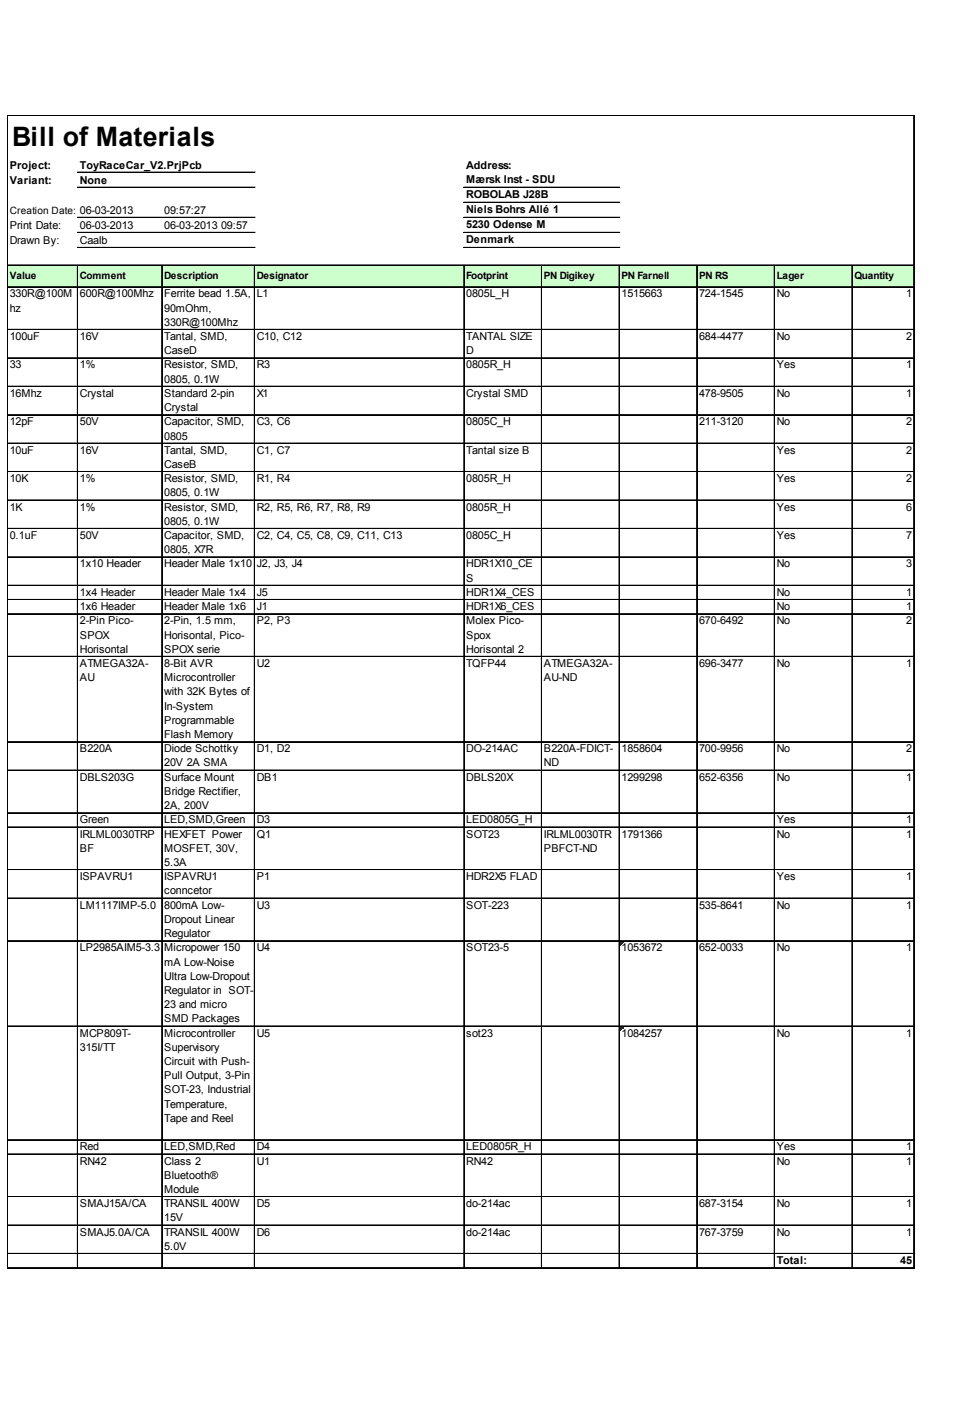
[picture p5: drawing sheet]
<svg xmlns="http://www.w3.org/2000/svg" width="202mm" height="289mm" viewBox="0 0 202 289" stroke-linecap="round" stroke-linejoin="round" font-family="sans-serif">
<defs><g id="words">
<text font-size="5.5" x="2.5" y="30.1">Bill of Materials</text>
<g font-size="2.2">
<text x="2" y="34.8">Project:</text>
<text x="16.5" y="34.8">ToyRaceCar_V2.PrjPcb</text>
<text x="96.2" y="34.8">Address:</text>
<text x="2" y="37.9">Variant:</text>
<text x="16.5" y="37.9">None</text>
<text x="96.2" y="37.7">Mærsk Inst - SDU</text>
<text x="96.2" y="40.8">ROBOLAB J28B</text>
<text x="2" y="47.2">Print Date:</text>
<text x="16.5" y="47.2">06-03-2013</text>
<text x="33.9" y="44.1">09:57:27</text>
<text x="33.9" y="47.2">06-03-2013</text>
<text x="45.6" y="47.2">09:57</text>
<text x="96.2" y="43.9">Niels Bohrs Allé 1</text>
<text x="96.2" y="47">5230 Odense M</text>
<text x="2" y="50.3">Drawn By:</text>
<text x="16.5" y="50.3">Caalb</text>
<text x="96.2" y="50.1">Denmark</text>
<text x="2" y="61.3">330R@100M</text>
<text x="2" y="64.3">hz</text>
<text x="16.5" y="61.3">600R@100Mhz</text>
<text x="33.9" y="61.3">Ferrite bead 1.5A,</text>
<text x="33.9" y="64.3">90mOhm,</text>
<text x="53" y="61.3">L1</text>
<text x="96.2" y="61.3">0805L_H</text>
<text x="128.2" y="61.3">1515663</text>
<text x="144.3" y="61.3">724-1545</text>
<text x="160.3" y="61.3">No</text>
<text x="187" y="61.3">1</text>
<text x="2" y="70.1">100uF</text>
<text x="16.5" y="70.1">16V</text>
<text x="33.9" y="67.2">330R@100Mhz</text>
<text x="33.9" y="70.1">Tantal, SMD,</text>
<text x="53" y="70.1">C10, C12</text>
<text x="96.2" y="70.1">TANTAL SIZE</text>
<text x="144.3" y="70.1">684-4477</text>
<text x="160.3" y="70.1">No</text>
<text x="187" y="70.1">2</text>
<text x="2" y="76">33</text>
<text x="16.5" y="76">1%</text>
<text x="33.9" y="73">CaseD</text>
<text x="33.9" y="76">Resistor, SMD,</text>
<text x="53" y="76">R3</text>
<text x="96.2" y="73">D</text>
<text x="96.2" y="76">0805R_H</text>
<text x="160.3" y="76">Yes</text>
<text x="187" y="76">1</text>
<text x="2" y="81.8">16Mhz</text>
<text x="16.5" y="81.8">Crystal</text>
<text x="33.9" y="78.9">0805, 0.1W</text>
<text x="33.9" y="81.8">Standard 2-pin</text>
<text x="53" y="81.8">X1</text>
<text x="96.2" y="81.8">Crystal SMD</text>
<text x="144.3" y="81.8">478-9505</text>
<text x="160.3" y="81.8">No</text>
<text x="187" y="81.8">1</text>
<text x="2" y="87.7">12pF</text>
<text x="16.5" y="87.7">50V</text>
<text x="33.9" y="84.8">Crystal</text>
<text x="33.9" y="87.7">Capacitor, SMD,</text>
<text x="53" y="87.7">C3, C6</text>
<text x="96.2" y="87.7">0805C_H</text>
<text x="144.3" y="87.7">211-3120</text>
<text x="160.3" y="87.7">No</text>
<text x="187" y="87.7">2</text>
<text x="2" y="93.6">10uF</text>
<text x="16.5" y="93.6">16V</text>
<text x="33.9" y="90.6">0805</text>
<text x="33.9" y="93.6">Tantal, SMD,</text>
<text x="53" y="93.6">C1, C7</text>
<text x="96.2" y="93.6">Tantal size B</text>
<text x="160.3" y="93.6">Yes</text>
<text x="187" y="93.6">2</text>
<text x="2" y="99.4">10K</text>
<text x="16.5" y="99.4">1%</text>
<text x="33.9" y="96.5">CaseB</text>
<text x="33.9" y="99.4">Resistor, SMD,</text>
<text x="53" y="99.4">R1, R4</text>
<text x="96.2" y="99.4">0805R_H</text>
<text x="160.3" y="99.4">Yes</text>
<text x="187" y="99.4">2</text>
<text x="2" y="105.3">1K</text>
<text x="16.5" y="105.3">1%</text>
<text x="33.9" y="102.4">0805, 0.1W</text>
<text x="33.9" y="105.3">Resistor, SMD,</text>
<text x="53" y="105.3">R2, R5, R6, R7, R8, R9</text>
<text x="96.2" y="105.3">0805R_H</text>
<text x="160.3" y="105.3">Yes</text>
<text x="187" y="105.3">6</text>
<text x="2" y="111.2">0.1uF</text>
<text x="16.5" y="111.2">50V</text>
<text x="33.9" y="108.2">0805, 0.1W</text>
<text x="33.9" y="111.2">Capacitor, SMD,</text>
<text x="53" y="111.2">C2, C4, C5, C8, C9, C11, C13</text>
<text x="96.2" y="111.2">0805C_H</text>
<text x="160.3" y="111.2">Yes</text>
<text x="187" y="111.2">7</text>
<text x="16.5" y="117">1x10 Header</text>
<text x="33.9" y="114.1">0805, X7R</text>
<text x="33.9" y="117">Header Male 1x10</text>
<text x="53" y="117">J2, J3, J4</text>
<text x="96.2" y="117">HDR1X10_CE</text>
<text x="96.2" y="120">S</text>
<text x="160.3" y="117">No</text>
<text x="187" y="117">3</text>
<text x="16.5" y="122.9">1x4 Header</text>
<text x="16.5" y="125.8">1x6 Header</text>
<text x="33.9" y="122.9">Header Male 1x4</text>
<text x="33.9" y="125.8">Header Male 1x6</text>
<text x="53" y="122.9">J5</text>
<text x="53" y="125.8">J1</text>
<text x="96.2" y="122.9">HDR1X4_CES</text>
<text x="96.2" y="125.8">HDR1X6_CES</text>
<text x="160.3" y="122.9">No</text>
<text x="160.3" y="125.8">No</text>
<text x="187" y="122.9">1</text>
<text x="187" y="125.8">1</text>
<text x="16.5" y="128.8">2-Pin Pico-</text>
<text x="16.5" y="131.7">SPOX</text>
<text x="33.9" y="128.8">2-Pin, 1.5 mm,</text>
<text x="33.9" y="131.7">Horisontal, Pico-</text>
<text x="53" y="128.8">P2, P3</text>
<text x="96.2" y="128.8">Molex Pico-</text>
<text x="96.2" y="131.7">Spox</text>
<text x="144.3" y="128.8">670-6492</text>
<text x="160.3" y="128.8">No</text>
<text x="187" y="128.8">2</text>
<text x="16.5" y="134.6">Horisontal</text>
<text x="16.5" y="137.5">ATMEGA32A-</text>
<text x="33.9" y="134.6">SPOX serie</text>
<text x="33.9" y="137.5">8-Bit AVR</text>
<text x="53" y="137.5">U2</text>
<text x="96.2" y="134.6">Horisontal 2</text>
<text x="96.2" y="137.5">TQFP44</text>
<text x="112.2" y="137.5">ATMEGA32A-</text>
<text x="144.3" y="137.5">696-3477</text>
<text x="160.3" y="137.5">No</text>
<text x="187" y="137.5">1</text>
<text x="16.5" y="140.5">AU</text>
<text x="33.9" y="140.5">Microcontroller</text>
<text x="33.9" y="143.4">with 32K Bytes of</text>
<text x="112.2" y="140.5">AU-ND</text>
<text x="33.9" y="146.3">In-System</text>
<text x="33.9" y="149.3">Programmable</text>
<text x="16.5" y="155.1">B220A</text>
<text x="33.9" y="152.2">Flash Memory</text>
<text x="33.9" y="155.1">Diode Schottky</text>
<text x="53" y="155.1">D1, D2</text>
<text x="96.2" y="155.1">DO-214AC</text>
<text x="112.2" y="155.1">B220A-FDICT-</text>
<text x="128.2" y="155.1">1858604</text>
<text x="144.3" y="155.1">700-9956</text>
<text x="160.3" y="155.1">No</text>
<text x="187" y="155.1">2</text>
<text x="16.5" y="161">DBLS203G</text>
<text x="33.9" y="158.1">20V 2A SMA</text>
<text x="33.9" y="161">Surface Mount</text>
<text x="53" y="161">DB1</text>
<text x="96.2" y="161">DBLS20X</text>
<text x="112.2" y="158.1">ND</text>
<text x="128.2" y="161">1299298</text>
<text x="144.3" y="161">652-6356</text>
<text x="160.3" y="161">No</text>
<text x="187" y="161">1</text>
<text x="33.9" y="163.9">Bridge Rectifier,</text>
<text x="33.9" y="166.9">2A, 200V</text>
<text x="16.5" y="169.8">Green</text>
<text x="16.5" y="172.7">IRLML0030TRP</text>
<text x="33.9" y="169.8">LED,SMD,Green</text>
<text x="33.9" y="172.7">HEXFET Power</text>
<text x="53" y="169.8">D3</text>
<text x="53" y="172.7">Q1</text>
<text x="96.2" y="169.8">LED0805G_H</text>
<text x="96.2" y="172.7">SOT23</text>
<text x="112.2" y="172.7">IRLML0030TR</text>
<text x="128.2" y="172.7">1791366</text>
<text x="160.3" y="169.8">Yes</text>
<text x="160.3" y="172.7">No</text>
<text x="187" y="169.8">1</text>
<text x="187" y="172.7">1</text>
<text x="16.5" y="175.7">BF</text>
<text x="33.9" y="175.7">MOSFET, 30V,</text>
<text x="33.9" y="178.6">5.3A</text>
<text x="112.2" y="175.7">PBFCT-ND</text>
<text x="16.5" y="181.5">ISPAVRU1</text>
<text x="33.9" y="181.5">ISPAVRU1</text>
<text x="33.9" y="184.5">conncetor</text>
<text x="53" y="181.5">P1</text>
<text x="96.2" y="181.5">HDR2X5 FLAD</text>
<text x="160.3" y="181.5">Yes</text>
<text x="187" y="181.5">1</text>
<text x="16.5" y="187.4">LM1117IMP-5.0</text>
<text x="33.9" y="187.4">800mA Low-</text>
<text x="33.9" y="190.3">Dropout Linear</text>
<text x="53" y="187.4">U3</text>
<text x="96.2" y="187.4">SOT-223</text>
<text x="144.3" y="187.4">535-8641</text>
<text x="160.3" y="187.4">No</text>
<text x="187" y="187.4">1</text>
<text x="16.5" y="196.2">LP2985AIM5-3.3</text>
<text x="33.9" y="193.3">Regulator</text>
<text x="33.9" y="196.2">Micropower 150</text>
<text x="53" y="196.2">U4</text>
<text x="96.2" y="196.2">SOT23-5</text>
<text x="128.2" y="196.2">1053672</text>
<text x="144.3" y="196.2">652-0033</text>
<text x="160.3" y="196.2">No</text>
<text x="187" y="196.2">1</text>
<text x="33.9" y="199.1">mA Low-Noise</text>
<text x="33.9" y="202">Ultra Low-Dropout</text>
<text x="33.9" y="205">Regulator in SOT-</text>
<text x="33.9" y="207.9">23 and micro</text>
<text x="16.5" y="213.8">MCP809T-</text>
<text x="33.9" y="210.8">SMD Packages</text>
<text x="33.9" y="213.8">Microcontroller</text>
<text x="53" y="213.8">U5</text>
<text x="96.2" y="213.8">sot23</text>
<text x="128.2" y="213.8">1084257</text>
<text x="160.3" y="213.8">No</text>
<text x="187" y="213.8">1</text>
<text x="16.5" y="216.7">315I/TT</text>
<text x="33.9" y="216.7">Supervisory</text>
<text x="33.9" y="219.6">Circuit with Push-</text>
<text x="33.9" y="222.6">Pull Output, 3-Pin</text>
<text x="33.9" y="225.5">SOT-23, Industrial</text>
<text x="33.9" y="228.4">Temperature,</text>
<text x="33.9" y="231.4">Tape and Reel</text>
<text x="16.5" y="237.2">Red</text>
<text x="33.9" y="237.2">LED,SMD,Red</text>
<text x="53" y="237.2">D4</text>
<text x="96.2" y="237.2">LED0805R_H</text>
<text x="160.3" y="237.2">Yes</text>
<text x="187" y="237.2">1</text>
<text x="16.5" y="240.2">RN42</text>
<text x="33.9" y="240.2">Class 2</text>
<text x="33.9" y="243.1">Bluetooth®</text>
<text x="53" y="240.2">U1</text>
<text x="96.2" y="240.2">RN42</text>
<text x="160.3" y="240.2">No</text>
<text x="187" y="240.2">1</text>
<text x="16.5" y="249">SMAJ15A/CA</text>
<text x="33.9" y="246">Module</text>
<text x="33.9" y="249">TRANSIL 400W</text>
<text x="33.9" y="251.9">15V</text>
<text x="53" y="249">D5</text>
<text x="96.2" y="249">do-214ac</text>
<text x="144.3" y="249">687-3154</text>
<text x="160.3" y="249">No</text>
<text x="187" y="249">1</text>
<text x="16.5" y="254.8">SMAJ5.0A/CA</text>
<text x="33.9" y="254.8">TRANSIL 400W</text>
<text x="33.9" y="257.7">5.0V</text>
<text x="53" y="254.8">D6</text>
<text x="96.2" y="254.8">do-214ac</text>
<text x="144.3" y="254.8">767-3759</text>
<text x="160.3" y="254.8">No</text>
<text x="187" y="254.8">1</text>
<text x="160.3" y="260.7">Total:</text>
<text x="185.8" y="260.7">45</text>
</g>
<g font-size="2.1">
<text x="2" y="44.1">Creation Date: 06-03-2013</text>
<text x="2" y="57.5">Value</text>
<text x="16.5" y="57.5">Comment</text>
<text x="33.9" y="57.5">Description</text>
<text x="53" y="57.5">Designator</text>
<text x="96.2" y="57.5">Footprint</text>
<text x="112.2" y="57.5">PN Digikey</text>
<text x="128.2" y="57.5">PN Farnell</text>
<text x="144.3" y="57.5">PN RS</text>
<text x="160.3" y="57.5">Lager</text>
<text x="176.3" y="57.5">Quantity</text>
</g>
</g></defs>
<path d="M1.6 54.6h187.1v4.7h-187.1z" fill="#cfc"/>
<g fill="#fff">
<path d="M175.8 59.1h12.9v9h-12.9z"/>
<path d="M175.8 67.9h12.9v6.1h-12.9z"/>
<path d="M175.8 73.8h12.9v6h-12.9z"/>
<path d="M175.8 79.6h12.9v6.1h-12.9z"/>
<path d="M175.8 85.5h12.9v6h-12.9z"/>
<path d="M175.8 91.4h12.9v6h-12.9z"/>
<path d="M175.8 97.2h12.9v6.1h-12.9z"/>
<path d="M175.8 103.1h12.9v6h-12.9z"/>
<path d="M175.8 109h12.9v6h-12.9z"/>
<path d="M175.8 114.8h12.9v6.1h-12.9z"/>
<path d="M175.8 120.7h12.9v3.1h-12.9z"/>
<path d="M175.8 123.6h12.9v3.1h-12.9z"/>
<path d="M175.8 126.5h12.9v9h-12.9z"/>
<path d="M175.8 135.3h12.9v17.8h-12.9z"/>
<path d="M175.8 152.9h12.9v6.1h-12.9z"/>
<path d="M175.8 158.8h12.9v9h-12.9z"/>
<path d="M175.8 167.6h12.9v3.1h-12.9z"/>
<path d="M175.8 170.5h12.9v9h-12.9z"/>
<path d="M175.8 179.3h12.9v6.1h-12.9z"/>
<path d="M175.8 185.2h12.9v9h-12.9z"/>
<path d="M175.8 194h12.9v17.7h-12.9z"/>
</g>
<path d="M127.9 194.2h.9" fill="none" stroke="#008000" stroke-width=".21"/>
<path d="M127.9 194.2h.9v.1h-.9z" fill="#008000"/>
<path d="M127.9 194.3h.7" fill="none" stroke="#008000" stroke-width=".21"/>
<path d="M127.9 194.3h.7v.2h-.7z" fill="#008000"/>
<path d="M127.9 194.5h.5" fill="none" stroke="#008000" stroke-width=".21"/>
<path d="M127.9 194.5h.5v.2h-.5z" fill="#008000"/>
<path d="M127.9 194.7h.3" fill="none" stroke="#008000" stroke-width=".21"/>
<path d="M127.9 194.7h.3v.1h-.3z" fill="#008000"/>
<path d="M127.9 194.8h.2" fill="none" stroke="#008000" stroke-width=".21"/>
<path d="M127.9 194.8h.2v.2h-.2z" fill="#008000"/>
<path d="M175.8 211.6h12.9v23.6h-12.9z" fill="#fff"/>
<path d="M127.9 211.7h.9" fill="none" stroke="#008000" stroke-width=".21"/>
<path d="M127.9 211.7h.9v.2h-.9z" fill="#008000"/>
<path d="M127.9 211.9h.7" fill="none" stroke="#008000" stroke-width=".21"/>
<path d="M127.9 211.9h.7v.2h-.7z" fill="#008000"/>
<path d="M127.9 212.1h.5" fill="none" stroke="#008000" stroke-width=".21"/>
<path d="M127.9 212.1h.5v.2h-.5z" fill="#008000"/>
<path d="M127.9 212.3h.3" fill="none" stroke="#008000" stroke-width=".21"/>
<path d="M127.9 212.3h.3v.1h-.3z" fill="#008000"/>
<path d="M127.9 212.4h.2" fill="none" stroke="#008000" stroke-width=".21"/>
<path d="M127.9 212.4h.2v.2h-.2z" fill="#008000"/>
<path d="M175.8 235h12.9v26.6h-12.9z" fill="#fff"/>
<g fill="none" stroke="#000" stroke-width=".21">
<path d="M1.5 23.8v237.8M1.6 23.8v237.8M1.7 23.8h187M1.7 23.9h187M16 38.6h36.6M16 38.7h36.6M16 35.5h36.6M16 35.6h36.6M95.7 38.6h32.2M95.7 38.7h32.2M188.5 23.9v237.7M188.6 23.9v237.7"/>
<path d="M1.7 54.6h187M1.7 54.7h187M1.7 59.1h187M1.7 59.2h187M16 44.8h36.6M16 44.9h36.6M16 47.9h36.6M16 48h36.6M16 51h36.6M16 51.1h36.6M16 54.8v206.8M16.1 54.8v206.8"/>
<path d="M33.4 54.8v206.8M52.5 54.8v206.8M52.6 54.8v206.8M95.7 44.8h32.2M95.7 44.9h32.2M95.7 47.9h32.2M95.7 48h32.2M95.7 51h32.2M95.7 51.1h32.2M95.7 54.8v206.8M95.7 41.7h32.2M95.7 41.8h32.2"/>
<path d="M95.8 54.8v206.8M111.7 54.8v206.8M111.8 54.8v206.8M127.7 54.8v206.8M127.8 54.8v206.8M143.7 54.8v206.8M143.8 54.8v206.8M159.7 54.8v206.8M159.8 54.8v206.8M175.8 54.8v206.8M1.7 67.9h187M1.7 68h187"/>
<path d="M1.7 73.8h187M1.7 73.9h187M1.7 79.6h187M1.7 79.7h187M1.7 85.5h187M1.7 85.6h187M1.7 91.4h187M1.7 91.5h187M1.7 97.2h187M1.7 97.3h187M1.7 103.1h187M1.7 103.2h187"/>
<path d="M1.7 109h187M1.7 114.8h187M1.7 114.9h187M1.7 120.7h187M1.7 120.8h187M1.7 123.6h187M1.7 123.7h187M1.7 126.5h187M1.7 126.6h187M1.7 135.3h187M1.7 135.4h187M1.7 152.9h187"/>
<path d="M1.7 153h187M1.7 158.8h187M1.7 158.9h187M1.7 167.6h187M1.7 167.7h187M1.7 170.5h187M1.7 170.6h187M1.7 179.3h187M1.7 179.4h187M1.7 185.2h187M1.7 185.3h187M1.7 194h187"/>
<path d="M1.7 194.1h187M1.7 211.6h187M1.7 211.7h187M1.7 235h187M1.7 235.1h187M1.7 238h187M1.7 246.8h187M1.7 252.6h187M1.7 252.7h187M1.7 258.5h187M1.7 258.6h187M1.7 261.4h187"/>
<path d="M1.7 261.5h187"/>
</g>
<use href="#words"/>
</svg>
